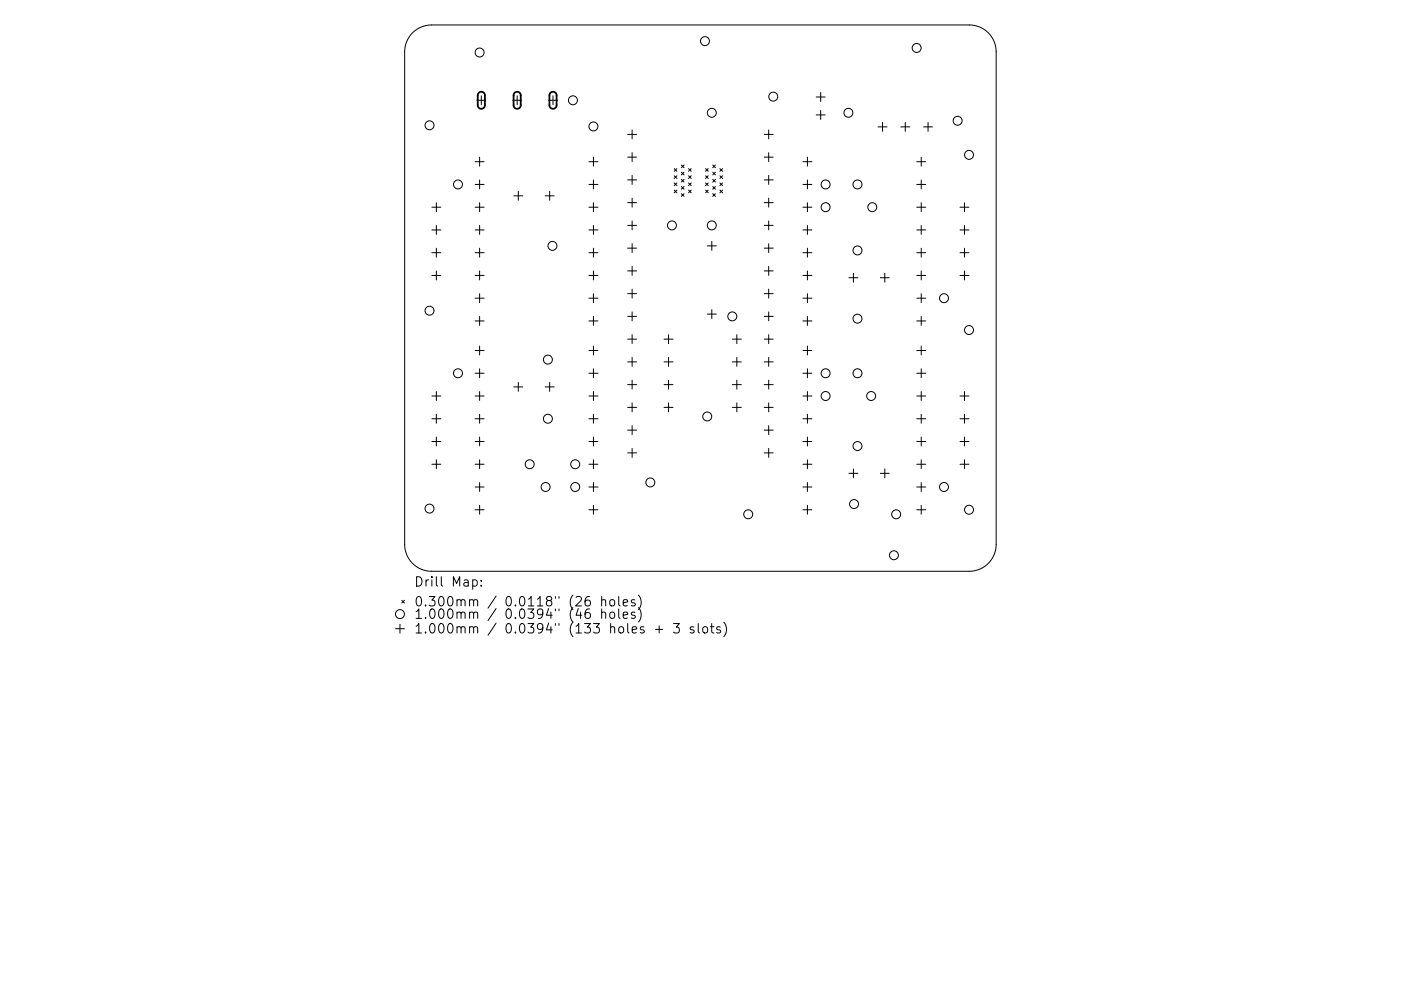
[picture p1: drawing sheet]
<svg xmlns="http://www.w3.org/2000/svg" width="297mm" height="210mm" viewBox="0 0 297 210" stroke-linecap="round" stroke-linejoin="round" font-family="sans-serif">
<defs><g id="words">
<g font-size="2.8">
<text x="87.7" y="124.5">Drill Map:</text>
<text x="87.7" y="128.7">0.300mm / 0.0118&quot; (26 holes)</text>
<text x="87.7" y="131.3">1.000mm / 0.0394&quot; (46 holes)</text>
<text x="87.7" y="134.4">1.000mm / 0.0394&quot; (133 holes + 3 slots)</text>
</g>
</g></defs>
<g fill="none" stroke="#000" stroke-width=".21">
<path d="M87.5 7a5.7 5.7 0 0 1 4-1.7h114a5.7 5.7 0 0 1 5.7 5.7v104.5a5.7 5.7 0 0 1-5.7 5.7h-114a5.7 5.7 0 0 1-5.7-5.7v-104.5a5.7 5.7 0 0 1 1.7-4zM174 19.6v1.9M100.7 34.3h1.9M100.7 39.1h1.9M101.1 21.3h1.9M101.7 33.4v1.9M101.7 38.2v1.9M102 20.3v1.9M108.7 21.3h1.9M109.6 20.3v1.9M116.3 21.3h1.9M117.2 20.3v1.9"/>
<path d="M124.9 34.3h1.9M124.9 39.1h1.9M125.8 33.4v1.9M125.8 38.2v1.9M133.1 28.5h1.9M133.1 33.3h1.9M133.1 38.2h1.9M134 27.6v1.9M134 32.4v1.9M134 37.2v1.9M142.9 35.8l.6 .5M142.9 37.3l.6 .6"/>
<path d="M142.9 38.8l.6 .6M143.5 35.8l-.6 .5M143.5 37.3l-.6 .6M143.5 38.8l-.6 .6M144.5 35l.5 .6M144.5 36.5l.5 .6M144.5 38.1l.5 .5M144.5 39.6l.5 .5M145 35l-.5 .6M145 36.5l-.5 .6M145 38.1l-.5 .5M145 39.6l-.5 .5"/>
<path d="M146 38.8l.6 .6M146 35.8l.6 .5M146 37.3l.6 .6M146.6 35.8l-.6 .5M146.6 37.3l-.6 .6M146.6 38.8l-.6 .6M149.6 35.8l.6 .5M149.6 37.3l.6 .6M149.6 38.8l.6 .6M150.2 35.8l-.6 .5M150.2 37.3l-.6 .6M150.2 38.8l-.6 .6"/>
<path d="M151.1 35l.6 .6M151.1 36.5l.6 .6M151.1 38.1l.6 .5M151.1 39.6l.6 .5M151.7 35l-.6 .6M151.7 36.5l-.6 .6M151.7 38.1l-.6 .5M151.7 39.6l-.6 .5M152.6 38.8l.6 .6M152.6 35.8l.6 .5M152.6 37.3l.6 .6M153.2 35.8l-.6 .5"/>
<path d="M153.2 37.3l-.6 .6M153.2 38.8l-.6 .6M162 28.5h1.9M162 33.3h1.9M162 38.2h1.9M163 27.6v1.9M163 32.4v1.9M163 37.2v1.9M170.2 34.3h1.9M170.2 39.1h1.9M171.2 33.4v1.9M171.2 38.2v1.9"/>
<path d="M173.1 20.6h1.9M173.1 24.4h1.9M174 23.4v1.9M186.2 26.9h1.9M187.1 26v1.9M191 26.9h1.9M191.9 26v1.9M194.4 34.3h1.9M194.4 39.1h1.9M195.3 33.4v1.9M195.3 38.2v1.9M195.8 26.9h1.9"/>
<path d="M196.8 26v1.9M91.6 44h1.9M91.6 48.8h1.9M91.6 53.6h1.9M91.6 58.4h1.9M92.5 43v1.9M92.5 47.8v1.9M92.5 52.7v1.9M92.5 57.5v1.9M100.7 44h1.9M100.7 48.8h1.9M100.7 53.6h1.9"/>
<path d="M100.7 58.4h1.9M101.7 43v1.9M101.7 47.8v1.9M101.7 52.7v1.9M101.7 57.5v1.9M108.9 41.5h1.9M109.9 40.6v1.9M115.6 41.5h1.9M116.5 40.6v1.9M124.9 44h1.9M124.9 48.8h1.9M124.9 53.6h1.9"/>
<path d="M124.9 58.4h1.9M125.8 43v1.9M125.8 47.8v1.9M125.8 52.7v1.9M125.8 57.5v1.9M133.1 43h1.9M133.1 47.8h1.9M133.1 52.6h1.9M133.1 57.5h1.9M134 42v1.9M134 46.9v1.9M134 51.7v1.9"/>
<path d="M134 56.5v1.9M142.9 40.3l.6 .6M143.5 40.3l-.6 .6M144.5 41.1l.5 .6M145 41.1l-.5 .6M146 40.3l.6 .6M146.6 40.3l-.6 .6M149.6 40.3l.6 .6M150 52.2h1.9M150.2 40.3l-.6 .6M150.9 51.2v1.9M151.1 41.1l.6 .6"/>
<path d="M151.7 41.1l-.6 .6M152.6 40.3l.6 .6M153.2 40.3l-.6 .6M162 43h1.9M162 47.8h1.9M162 52.6h1.9M162 57.5h1.9M163 42v1.9M163 46.9v1.9M163 51.7v1.9M163 56.5v1.9M170.2 44h1.9"/>
<path d="M170.2 48.8h1.9M170.2 53.6h1.9M170.2 58.4h1.9M171.2 43v1.9M171.2 47.8v1.9M171.2 52.7v1.9M171.2 57.5v1.9M180 58.9h1.9M180.9 58v1.9M186.6 58.9h1.9M187.6 58v1.9M194.4 44h1.9"/>
<path d="M194.4 48.8h1.9M194.4 53.6h1.9M194.4 58.4h1.9M195.3 43v1.9M195.3 47.8v1.9M195.3 52.7v1.9M195.3 57.5v1.9M203.5 44h1.9M203.5 48.8h1.9M203.5 53.6h1.9M203.5 58.4h1.9M204.5 43v1.9"/>
<path d="M204.5 47.8v1.9M204.5 52.7v1.9M204.5 57.5v1.9M100.7 63.3h1.9M100.7 68.1h1.9M100.7 74.4h1.9M100.7 79.2h1.9M101.7 62.3v1.9M101.7 67.1v1.9M101.7 73.4v1.9M101.7 78.2v1.9M124.9 63.3h1.9"/>
<path d="M124.9 68.1h1.9M124.9 74.4h1.9M124.9 79.2h1.9M125.8 62.3v1.9M125.8 67.1v1.9M125.8 73.4v1.9M125.8 78.2v1.9M133.1 62.3h1.9M133.1 67.1h1.9M133.1 72h1.9M133.1 76.8h1.9M134 61.4v1.9"/>
<path d="M134 66.2v1.9M134 71v1.9M134 75.8v1.9M140.8 72h1.9M140.8 76.8h1.9M141.7 71v1.9M141.7 75.8v1.9M150 66.6h1.9M150.9 65.7v1.9M155.3 72h1.9M155.3 76.8h1.9M156.2 71v1.9"/>
<path d="M156.2 75.8v1.9M162 62.3h1.9M162 67.1h1.9M162 72h1.9M162 76.8h1.9M163 61.4v1.9M163 66.2v1.9M163 71v1.9M163 75.8v1.9M170.2 63.3h1.9M170.2 68.1h1.9M170.2 74.4h1.9"/>
<path d="M170.2 79.2h1.9M171.2 62.3v1.9M171.2 67.1v1.9M171.2 73.4v1.9M171.2 78.2v1.9M194.4 63.3h1.9M194.4 68.1h1.9M194.4 74.4h1.9M194.4 79.2h1.9M195.3 62.3v1.9M195.3 67.1v1.9M195.3 73.4v1.9"/>
<path d="M195.3 78.2v1.9M91.6 84h1.9M91.6 88.8h1.9M91.6 93.7h1.9M91.6 98.5h1.9M92.5 83.1v1.9M92.5 87.9v1.9M92.5 92.7v1.9M92.5 97.5v1.9M100.7 84h1.9M100.7 88.8h1.9M100.7 93.7h1.9"/>
<path d="M100.7 98.5h1.9M101.7 83.1v1.9M101.7 87.9v1.9M101.7 92.7v1.9M101.7 97.5v1.9M108.9 82.1h1.9M109.9 81.1v1.9M115.6 82.1h1.9M116.5 81.1v1.9M124.9 84h1.9M124.9 88.8h1.9M124.9 93.7h1.9"/>
<path d="M124.9 98.5h1.9M125.8 83.1v1.9M125.8 87.9v1.9M125.8 92.7v1.9M125.8 97.5v1.9M133.1 81.6h1.9M133.1 86.4h1.9M133.1 91.3h1.9M133.1 96.1h1.9M134 80.7v1.9M134 85.5v1.9M134 90.3v1.9"/>
<path d="M134 95.1v1.9M140.8 81.6h1.9M140.8 86.4h1.9M141.7 80.7v1.9M141.7 85.5v1.9M155.3 81.6h1.9M155.3 86.4h1.9M156.2 80.7v1.9M156.2 85.5v1.9M162 81.6h1.9M162 86.4h1.9M162 91.3h1.9"/>
<path d="M162 96.1h1.9M163 80.7v1.9M163 85.5v1.9M163 90.3v1.9M163 95.1v1.9M170.2 84h1.9M170.2 88.8h1.9M170.2 93.7h1.9M170.2 98.5h1.9M171.2 83.1v1.9M171.2 87.9v1.9M171.2 92.7v1.9"/>
<path d="M171.2 97.5v1.9M180.9 99.5v1.9M187.6 99.5v1.9M194.4 84h1.9M194.4 88.8h1.9M194.4 93.7h1.9M194.4 98.5h1.9M195.3 83.1v1.9M195.3 87.9v1.9M195.3 92.7v1.9M195.3 97.5v1.9M203.5 84h1.9"/>
<path d="M203.5 88.8h1.9M203.5 93.7h1.9M203.5 98.5h1.9M204.5 83.1v1.9M204.5 87.9v1.9M204.5 92.7v1.9M204.5 97.5v1.9M100.7 103.3h1.9M100.7 108.2h1.9M101.7 102.4v1.9M101.7 107.2v1.9M124.9 103.3h1.9"/>
<path d="M124.9 108.2h1.9M125.8 102.4v1.9M125.8 107.2v1.9M170.2 103.3h1.9M170.2 108.2h1.9M171.2 102.4v1.9M171.2 107.2v1.9M180 100.4h1.9M186.6 100.4h1.9M194.4 103.3h1.9M194.4 108.2h1.9M195.3 102.4v1.9"/>
<path d="M195.3 107.2v1.9M83.8 133.4h1.9M84.8 132.4v1.9M85.2 127.4l.5 .5M85.7 127.4l-.5 .5M100.2 123.1l.6-.1 .4 .4v.6l-.2 .3h-.8M102 124.2v.2M102 123.1v.2M125 126.6a.79 .79 0 0 0-1 .8v.8l.2 .3 .6 .1 .3-.2 .1-.7-.2-.3-.6-.1-.4 .4M125 129.2a.79 .79 0 0 0-1 .9v.7l.2 .3 .6 .1 .3-.2 .1-.7-.2-.2-.6-.1-.4 .3M127.6 127.4l.2-.2 .5 .1 .1 1.3M127.6 130.1a.5 .5 0 0 1 .8 0v1.1"/>
<path d="M127.6 126.6v2M127.6 129.2v2M129.4 127.4l.3-.2a.54 .54 0 0 1 .6 .4v.6a.54 .54 0 0 1-.5 .4 .54 .54 0 0 1-.5-.4zM129.4 130.1a.54 .54 0 0 1 .5-.2 .54 .54 0 0 1 .4 .3v.6a.54 .54 0 0 1-.5 .4 .54 .54 0 0 1-.5-.4zM131.2 126.6v1.7l.3 .3M131.2 129.2v1.7l.3 .3M132.1 127.9l1-.2-.1-.4-.6-.1-.3 .3 .1 1h.8M132.1 130.5l1-.2-.1-.3-.6-.1-.3 .2 .1 1h.8M134.6 127.3l-.5-.1-.3 .3 .1 .3 .7 .2v.5h-.8M134.6 130l-.5-.1-.3 .2 .1 .3 .7 .2v.5h-.8M135.4 126.3a2.29 2.29 0 0 1 0 3M135.4 128.9a2.29 2.29 0 0 1 0 3.1"/>
<path d="M139 133.5h1.5M139.8 132.8v1.5M142.8 132.3h1.2l-.6 .8a.54 .54 0 0 1 .6 .3v.5l-.2 .3-.7 .1-.3-.2M147.1 133.1l-.5-.1-.3 .2 .1 .3 .7 .2v.5h-.8M148 132.3v1.7l.3 .3M149.1 133.2l.3-.2 .4 .1 .2 .2v.6a.54 .54 0 0 1-.5 .4 .54 .54 0 0 1-.5-.4zM150.6 133h.8M150.9 132.3v1.7l.1 .2 .4 .1M152.7 133.1l-.5-.1-.3 .2 .1 .3 .7 .2v.5h-.8M153.5 132a2.29 2.29 0 0 1 0 3.1"/>
<circle cx="101.7" cy="11.1" r=".95"/>
<circle cx="149.5" cy="8.7" r=".95"/>
<circle cx="194.4" cy="10.2" r=".95"/>
<circle cx="91.1" cy="26.6" r=".95"/>
<circle cx="97.1" cy="39.1" r=".95"/>
<circle cx="121.5" cy="21.3" r=".95"/>
<circle cx="125.8" cy="26.8" r=".95"/>
<circle cx="150.9" cy="23.9" r=".95"/>
<circle cx="163.9" cy="20.5" r=".95"/>
<circle cx="175" cy="39.1" r=".95"/>
<circle cx="179.9" cy="23.9" r=".95"/>
<circle cx="181.8" cy="39.1" r=".95"/>
<circle cx="203" cy="25.6" r=".95"/>
<circle cx="205.5" cy="32.9" r=".95"/>
<circle cx="117.1" cy="52.2" r=".95"/>
<circle cx="142.5" cy="47.8" r=".95"/>
<circle cx="150.9" cy="47.8" r=".95"/>
<circle cx="175" cy="44" r=".95"/>
<circle cx="181.8" cy="53.1" r=".95"/>
<circle cx="184.9" cy="44" r=".95"/>
<circle cx="91.1" cy="65.9" r=".95"/>
<circle cx="97.1" cy="79.2" r=".95"/>
<circle cx="116.2" cy="76.3" r=".95"/>
<circle cx="155.3" cy="67.1" r=".95"/>
<circle cx="175" cy="79.2" r=".95"/>
<circle cx="181.8" cy="67.6" r=".95"/>
<circle cx="181.8" cy="79.2" r=".95"/>
<circle cx="200.1" cy="63.3" r=".95"/>
<circle cx="205.5" cy="70" r=".95"/>
<circle cx="112.3" cy="98.5" r=".95"/>
<circle cx="116.2" cy="88.8" r=".95"/>
<circle cx="122" cy="98.5" r=".95"/>
<circle cx="149.9" cy="88.4" r=".95"/>
<circle cx="175" cy="84" r=".95"/>
<circle cx="181.8" cy="94.6" r=".95"/>
<circle cx="184.7" cy="84" r=".95"/>
<circle cx="91.1" cy="107.9" r=".95"/>
<circle cx="115.7" cy="103.3" r=".95"/>
<circle cx="122" cy="103.3" r=".95"/>
<circle cx="137.9" cy="102.4" r=".95"/>
<circle cx="158.6" cy="109.1" r=".95"/>
<circle cx="181.1" cy="106.9" r=".95"/>
<circle cx="189.5" cy="117.8" r=".95"/>
<circle cx="190" cy="109.1" r=".95"/>
<circle cx="200.1" cy="103.3" r=".95"/>
<circle cx="205.5" cy="108.2" r=".95"/>
<circle cx="84.8" cy="130.3" r=".95"/>
</g>
<path d="M101.5 19.7a.76 .76 0 0 1 .8-.2 .76 .76 0 0 1 .5 .7v2.1a.76 .76 0 0 1-.8 .8 .76 .76 0 0 1-.7-.8v-2.1zM109.1 19.7a.76 .76 0 0 1 .8-.2 .76 .76 0 0 1 .5 .7v2.1a.76 .76 0 0 1-.8 .8 .76 .76 0 0 1-.7-.8v-2.1zM116.7 19.7a.76 .76 0 0 1 .8-.2 .76 .76 0 0 1 .5 .7v2.1a.76 .76 0 0 1-.8 .8 .76 .76 0 0 1-.7-.8v-2.1z" fill="none" stroke="#000" stroke-width=".38"/>
<use href="#words"/>
</svg>
